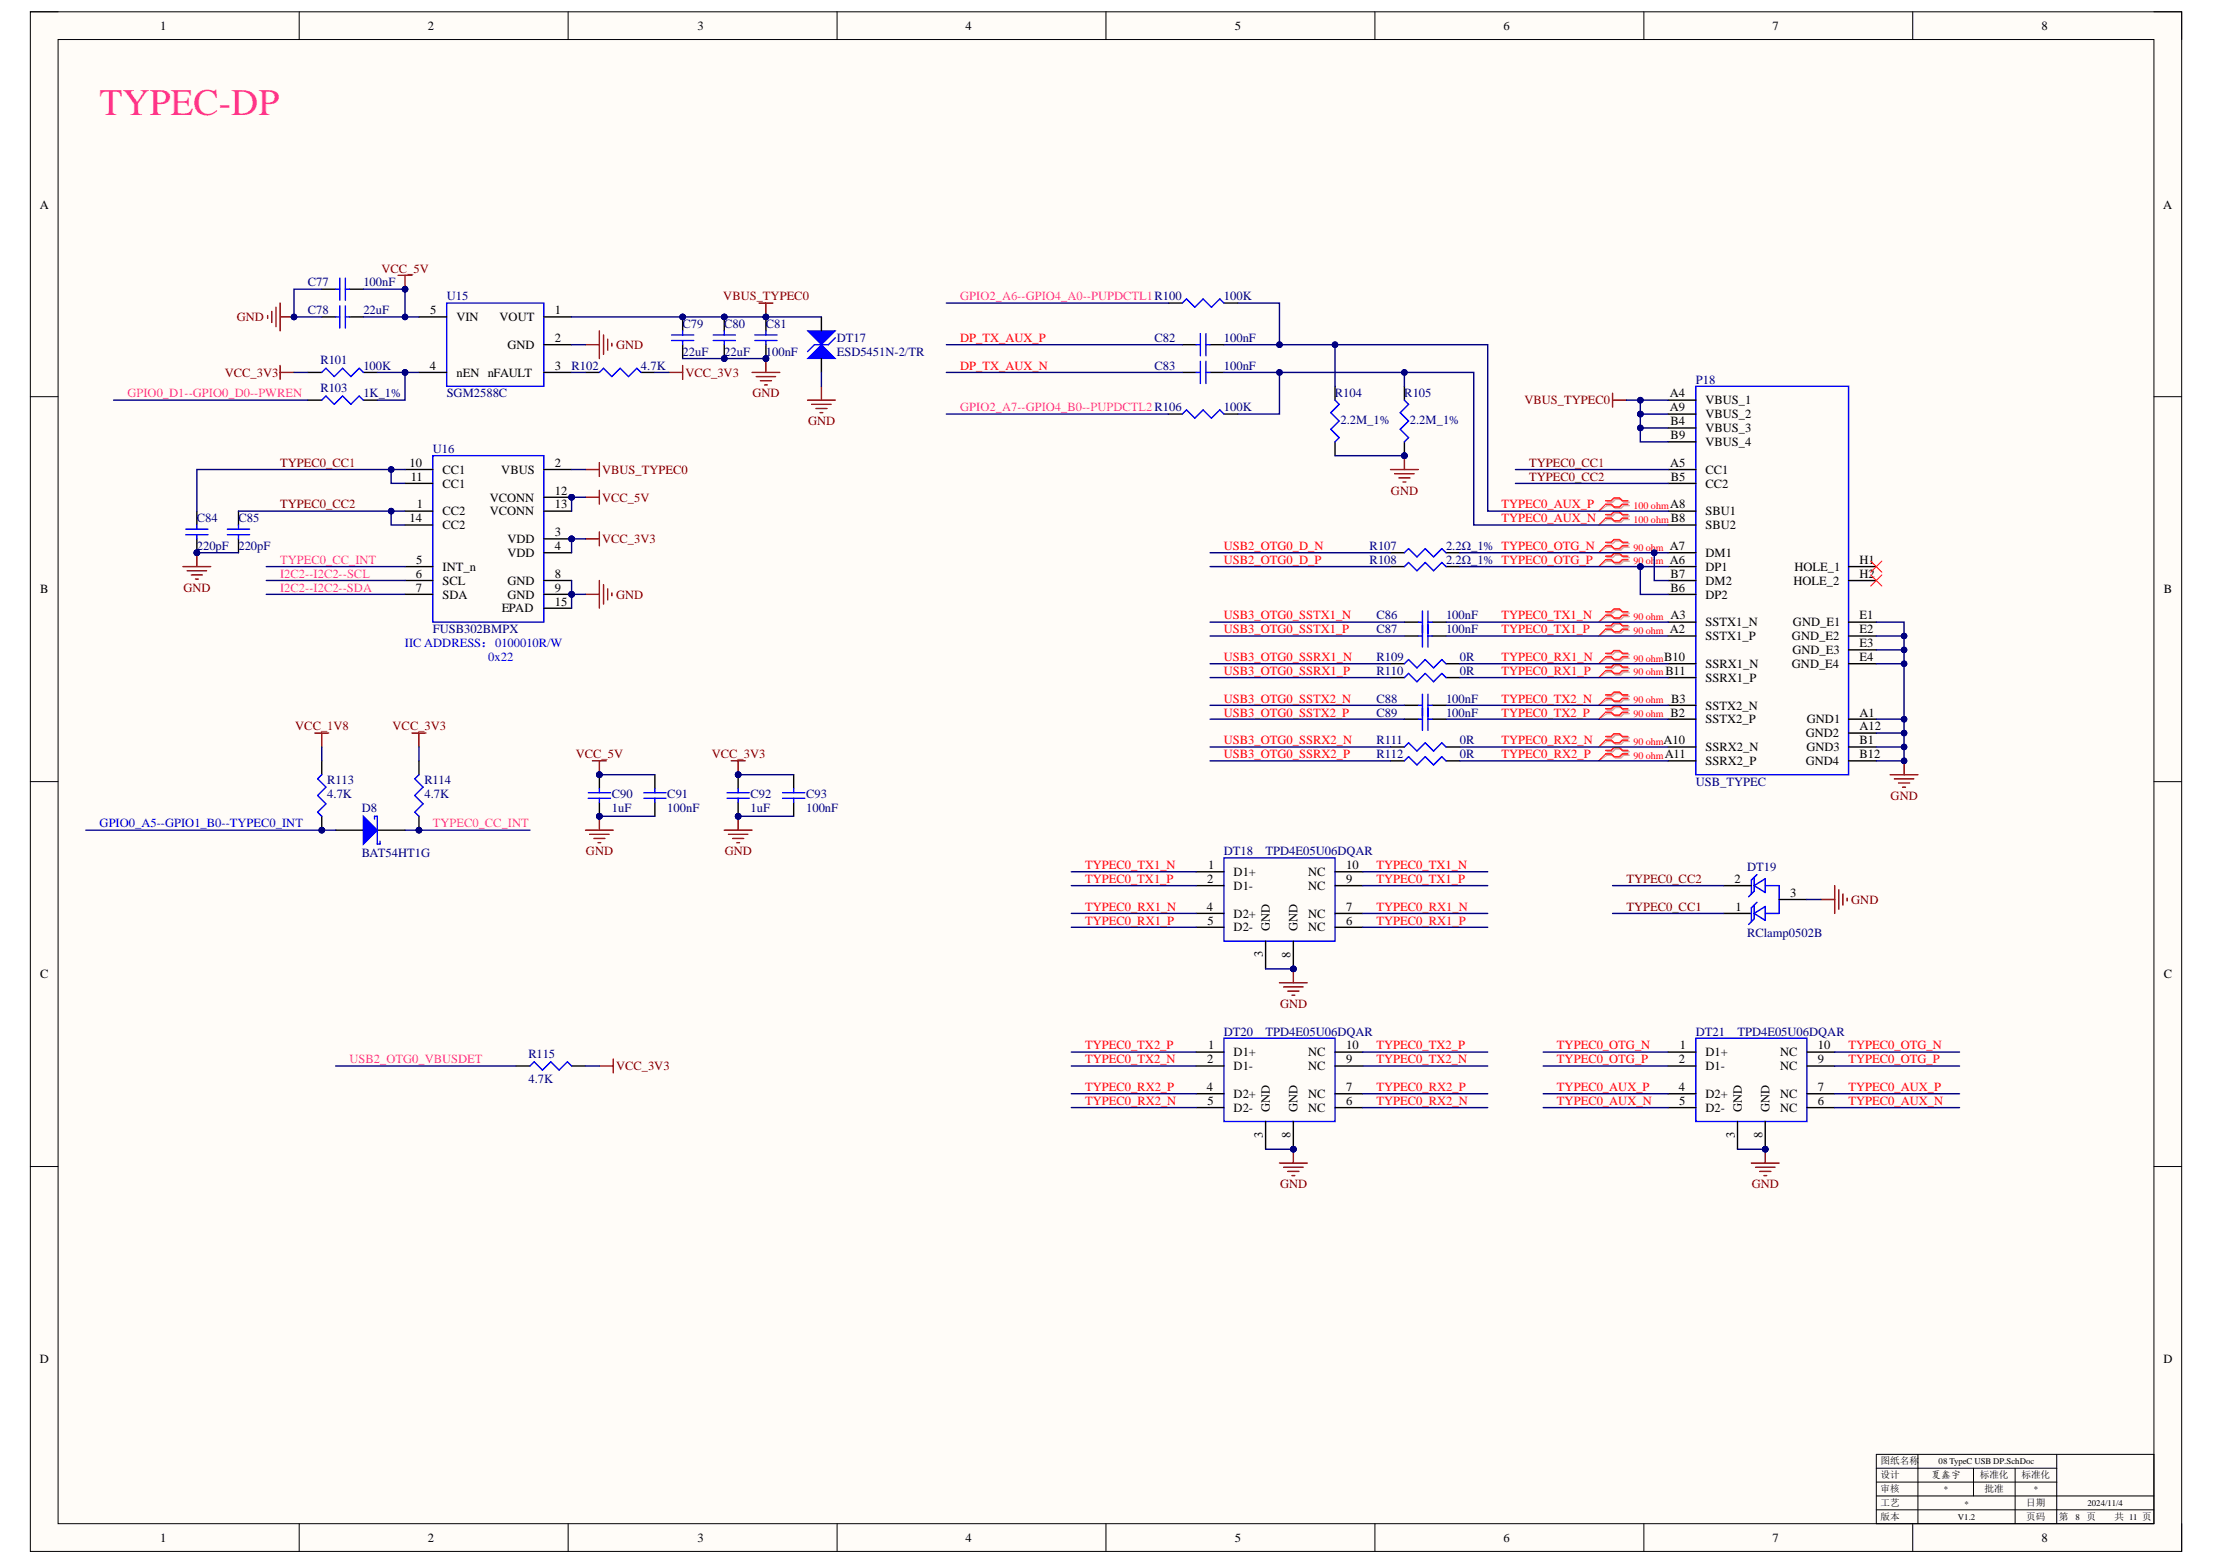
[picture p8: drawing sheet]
<svg xmlns="http://www.w3.org/2000/svg" width="297mm" height="210mm" viewBox="0 0 297 210" stroke-linecap="round" stroke-linejoin="round" font-family="sans-serif">
<defs><g id="words">
<text font-size="5" fill="#f0f" x="13.4" y="15.4">TYPEC-DP</text>
<g font-size="1.7">
<text x="21.5" y="4">1</text>
<text x="57.4" y="4">2</text>
<text x="93.6" y="4">3</text>
<text x="129.6" y="4">4</text>
<text x="165.8" y="4">5</text>
<text x="201.8" y="4">6</text>
<text x="237.9" y="4">7</text>
<text x="274" y="4">8</text>
<text x="5.3" y="28">A</text>
<text x="290.4" y="28">A</text>
<text x="57.7" y="42.2">5</text>
<text x="61.3" y="43.1">VIN</text>
<text x="67.1" y="43.1">VOUT</text>
<text x="68.1" y="46.8">GND</text>
<text x="74.5" y="45.9">2</text>
<text x="74.5" y="42.2">1</text>
<text x="57.7" y="49.6">4</text>
<text x="61.3" y="50.6">nEN nFAULT</text>
<text x="74.5" y="49.6">3</text>
<text x="224.1" y="53.3">A4</text>
<text x="224.1" y="55.2">A9</text>
<text x="224.2" y="57.1">B4</text>
<text x="224.2" y="58.9">B9</text>
<text x="228.9" y="54.3">VBUS_1</text>
<text x="228.9" y="56.1">VBUS_2</text>
<text x="228.9" y="58">VBUS_3</text>
<text x="228.9" y="59.9">VBUS_4</text>
<text x="55" y="62.6">10</text>
<text x="55.1" y="64.5">11</text>
<text x="59.4" y="63.6">CC1</text>
<text x="59.4" y="65.5">CC1</text>
<text x="67.3" y="63.6">VBUS</text>
<text x="74.5" y="62.6">2</text>
<text x="224.2" y="62.6">A5</text>
<text x="224.3" y="64.5">B5</text>
<text x="228.9" y="63.6">CC1</text>
<text x="228.9" y="65.5">CC2</text>
<text x="55" y="70.1">14</text>
<text x="56" y="68.2">1</text>
<text x="59.4" y="69.2">CC2</text>
<text x="59.4" y="71">CC2</text>
<text x="65.7" y="67.3">VCONN</text>
<text x="65.7" y="69.2">VCONN</text>
<text x="74.5" y="72">3</text>
<text x="74.5" y="66.4">12</text>
<text x="74.5" y="68.2">13</text>
<text x="224.2" y="68.2">A8</text>
<text x="224.3" y="70.1">B8</text>
<text x="228.9" y="69.2">SBU1</text>
<text x="228.9" y="71">SBU2</text>
<text x="55.8" y="77.5">6</text>
<text x="55.9" y="75.7">5</text>
<text x="59.4" y="76.6">INT_n</text>
<text x="68.1" y="72.9">VDD</text>
<text x="68.1" y="74.8">VDD</text>
<text x="74.5" y="77.5">8</text>
<text x="74.5" y="73.8">4</text>
<text x="224.1" y="75.7">A6</text>
<text x="224.1" y="73.8">A7</text>
<text x="224.2" y="77.5">B7</text>
<text x="228.9" y="74.8">DM1</text>
<text x="228.9" y="76.6">DP1</text>
<text x="240.8" y="76.6">HOLE_1</text>
<text x="249.6" y="75.7">H1</text>
<text x="249.6" y="77.5">H2</text>
<text x="5.4" y="79.6">B</text>
<text x="55.8" y="79.4">7</text>
<text x="59.4" y="78.5">SCL</text>
<text x="59.4" y="80.3">SDA</text>
<text x="67.4" y="82.2">EPAD</text>
<text x="68.1" y="78.5">GND</text>
<text x="68.1" y="80.3">GND</text>
<text x="74.5" y="79.4">9</text>
<text x="74.5" y="81.3">15</text>
<text x="224.2" y="83.1">A3</text>
<text x="224.2" y="79.4">B6</text>
<text x="228.9" y="78.5">DM2</text>
<text x="228.9" y="80.3">DP2</text>
<text x="240.7" y="78.5">HOLE_2</text>
<text x="249.6" y="83.1">E1</text>
<text x="290.4" y="79.6">B</text>
<text x="223.4" y="88.7">B10</text>
<text x="224.1" y="85">A2</text>
<text x="228.9" y="84.1">SSTX1_N</text>
<text x="228.9" y="85.9">SSTX1_P</text>
<text x="228.9" y="89.6">SSRX1_N</text>
<text x="240.5" y="89.6">GND_E4</text>
<text x="240.5" y="85.9">GND_E2</text>
<text x="240.6" y="87.8">GND_E3</text>
<text x="240.7" y="84.1">GND_E1</text>
<text x="249.6" y="85">E2</text>
<text x="249.6" y="86.9">E3</text>
<text x="249.6" y="88.7">E4</text>
<text x="223.5" y="90.6">B11</text>
<text x="224.3" y="94.3">B3</text>
<text x="228.9" y="91.5">SSRX1_P</text>
<text x="228.9" y="95.2">SSTX2_N</text>
<text x="223.3" y="99.9">A10</text>
<text x="223.4" y="101.7">A11</text>
<text x="224.2" y="96.2">B2</text>
<text x="228.9" y="97.1">SSTX2_P</text>
<text x="228.9" y="100.8">SSRX2_N</text>
<text x="242.4" y="99">GND2</text>
<text x="242.5" y="100.8">GND3</text>
<text x="242.5" y="97.1">GND1</text>
<text x="249.6" y="101.7">B12</text>
<text x="249.6" y="99.9">B1</text>
<text x="249.6" y="98">A12</text>
<text x="249.6" y="96.2">A1</text>
<text x="228.9" y="102.7">SSRX2_P</text>
<text x="242.4" y="102.7">GND4</text>
<text x="162" y="118.5">2</text>
<text x="162.1" y="116.6">1</text>
<text x="165.6" y="117.6">D1+</text>
<text x="165.6" y="119.4">D1-</text>
<text x="175.6" y="119.4">NC</text>
<text x="175.6" y="117.6">NC</text>
<text x="180.7" y="118.5">9</text>
<text x="180.7" y="116.6">10</text>
<text x="232.8" y="118.5">2</text>
<text x="162" y="122.2">4</text>
<text x="162.1" y="124.1">5</text>
<text x="165.6" y="123.2">D2+</text>
<text x="165.6" y="125">D2-</text>
<text x="170.4" y="125" transform="rotate(-90 170.4 125)">GND</text>
<text x="174.2" y="125" transform="rotate(-90 174.2 125)">GND</text>
<text x="175.6" y="125">NC</text>
<text x="175.6" y="123.2">NC</text>
<text x="180.7" y="124.1">6</text>
<text x="180.7" y="122.2">7</text>
<text x="233" y="122.2">1</text>
<text x="240.3" y="120.4">3</text>
<text x="5.4" y="131.3">C</text>
<text x="169.5" y="128.5" transform="rotate(-90 169.5 128.5)">3</text>
<text x="173.2" y="128.5" transform="rotate(-90 173.2 128.5)">8</text>
<text x="290.4" y="131.3">C</text>
<text x="162" y="142.7">2</text>
<text x="162.1" y="140.8">1</text>
<text x="165.6" y="141.8">D1+</text>
<text x="165.6" y="143.6">D1-</text>
<text x="175.6" y="143.6">NC</text>
<text x="175.6" y="141.8">NC</text>
<text x="180.7" y="142.7">9</text>
<text x="180.7" y="140.8">10</text>
<text x="225.4" y="142.7">2</text>
<text x="225.5" y="140.8">1</text>
<text x="228.9" y="141.8">D1+</text>
<text x="228.9" y="143.6">D1-</text>
<text x="238.9" y="143.6">NC</text>
<text x="238.9" y="141.8">NC</text>
<text x="244" y="142.7">9</text>
<text x="244" y="140.8">10</text>
<text x="162" y="146.4">4</text>
<text x="162.1" y="148.3">5</text>
<text x="165.6" y="147.4">D2+</text>
<text x="165.6" y="149.2">D2-</text>
<text x="170.4" y="149.2" transform="rotate(-90 170.4 149.2)">GND</text>
<text x="174.2" y="149.2" transform="rotate(-90 174.2 149.2)">GND</text>
<text x="175.6" y="149.2">NC</text>
<text x="175.6" y="147.4">NC</text>
<text x="180.7" y="148.3">6</text>
<text x="180.7" y="146.4">7</text>
<text x="225.3" y="146.4">4</text>
<text x="225.4" y="148.3">5</text>
<text x="228.9" y="147.4">D2+</text>
<text x="228.9" y="149.2">D2-</text>
<text x="233.8" y="149.2" transform="rotate(-90 233.8 149.2)">GND</text>
<text x="237.5" y="149.2" transform="rotate(-90 237.5 149.2)">GND</text>
<text x="238.9" y="149.2">NC</text>
<text x="238.9" y="147.4">NC</text>
<text x="244" y="148.3">6</text>
<text x="244" y="146.4">7</text>
<text x="169.5" y="152.7" transform="rotate(-90 169.5 152.7)">3</text>
<text x="173.2" y="152.7" transform="rotate(-90 173.2 152.7)">8</text>
<text x="232.8" y="152.7" transform="rotate(-90 232.8 152.7)">3</text>
<text x="236.6" y="152.7" transform="rotate(-90 236.6 152.7)">8</text>
<text x="5.4" y="183">D</text>
<text x="290.4" y="183">D</text>
<text x="21.5" y="206.9">1</text>
<text x="57.4" y="206.9">2</text>
<text x="93.6" y="206.9">3</text>
<text x="129.6" y="206.9">4</text>
<text x="165.8" y="206.9">5</text>
<text x="201.8" y="206.9">6</text>
<text x="237.9" y="206.9">7</text>
<text x="274" y="206.9">8</text>
</g>
<g font-size="1.7" fill="#000080">
<text x="41.3" y="38.4">C77</text>
<text x="48.8" y="38.4">100nF</text>
<text x="60" y="40.3">U15</text>
<text x="164.3" y="40.3">100K</text>
<text x="41.3" y="42.2">C78</text>
<text x="48.8" y="42.2">22uF</text>
<text x="91.6" y="44">C79</text>
<text x="91.6" y="47.8">22uF</text>
<text x="97.2" y="44">C80</text>
<text x="97.2" y="47.8">22uF</text>
<text x="102.8" y="44">C81</text>
<text x="102.8" y="47.8">100nF</text>
<text x="112.3" y="45.9">DT17</text>
<text x="112.3" y="47.8">ESD5451N-2/TR</text>
<text x="155" y="45.9">C82</text>
<text x="164.3" y="45.9">100nF</text>
<text x="43" y="48.9">R101</text>
<text x="43" y="52.6">R103</text>
<text x="48.8" y="49.6">100K</text>
<text x="48.8" y="53.3">1K_1%</text>
<text x="60" y="53.3">SGM2588C</text>
<text x="76.7" y="49.6">R102</text>
<text x="86" y="49.6">4.7K</text>
<text x="155" y="49.6">C83</text>
<text x="164.3" y="49.6">100nF</text>
<text x="179.2" y="53.3">R104</text>
<text x="188.5" y="53.3">R105</text>
<text x="227.6" y="51.5">P18</text>
<text x="164.3" y="55.2">100K</text>
<text x="179.9" y="56.9">2.2M_1%</text>
<text x="189.2" y="56.9">2.2M_1%</text>
<text x="58.1" y="60.8">U16</text>
<text x="26.4" y="70.1">C84</text>
<text x="32" y="70.1">C85</text>
<text x="26.4" y="73.8">220pF</text>
<text x="32" y="73.8">220pF</text>
<text x="183.8" y="73.8">R107</text>
<text x="183.8" y="75.7">R108</text>
<text x="194.1" y="73.8">2.2Ω_1% TYPEC0_OTG_N</text>
<text x="194.1" y="75.7">2.2Ω_1% TYPEC0_OTG_P</text>
<text x="184.8" y="83.1">C86</text>
<text x="194.1" y="83.1">100nF</text>
<text x="58.1" y="85">FUSB302BMPX</text>
<text x="184.8" y="88.7">R109</text>
<text x="184.8" y="85">C87</text>
<text x="194.1" y="85">100nF</text>
<text x="196" y="88.7">0R</text>
<text x="184.8" y="90.6">R110</text>
<text x="184.8" y="94.3">C88</text>
<text x="194.1" y="94.3">100nF</text>
<text x="196" y="90.6">0R</text>
<text x="184.8" y="99.9">R111</text>
<text x="184.8" y="101.7">R112</text>
<text x="184.8" y="96.2">C89</text>
<text x="194.1" y="96.2">100nF</text>
<text x="196" y="99.9">0R</text>
<text x="196" y="101.7">0R</text>
<text x="43.9" y="105.3">R113</text>
<text x="43.9" y="107.1">4.7K</text>
<text x="57" y="105.3">R114</text>
<text x="57" y="107.1">4.7K</text>
<text x="82.1" y="107.1">C90</text>
<text x="89.6" y="107.1">C91</text>
<text x="100.8" y="107.1">C92</text>
<text x="108.2" y="107.1">C93</text>
<text x="227.6" y="105.5">USB_TYPEC</text>
<text x="48.6" y="109">D8</text>
<text x="82.1" y="109">1uF</text>
<text x="89.6" y="109">100nF</text>
<text x="100.8" y="109">1uF</text>
<text x="108.2" y="109">100nF</text>
<text x="48.6" y="115">BAT54HT1G</text>
<text x="164.3" y="114.8">DT18</text>
<text x="169.9" y="114.8">TPD4E05U06DQAR</text>
<text x="234.5" y="116.8">DT19</text>
<text x="234.5" y="125.8">RClamp0502B</text>
<text x="70.9" y="142">R115</text>
<text x="164.3" y="139">DT20</text>
<text x="169.9" y="139">TPD4E05U06DQAR</text>
<text x="227.6" y="139">DT21</text>
<text x="233.2" y="139">TPD4E05U06DQAR</text>
<text x="70.9" y="145.3">4.7K</text>
</g>
<g font-size="1.7" fill="#800000">
<text x="51.2" y="36.6">VCC_5V</text>
<text x="97.1" y="40.3">VBUS_TYPEC0</text>
<text x="31.8" y="43.1">GND</text>
<text x="82.7" y="46.8">GND</text>
<text x="30.2" y="50.6">VCC_3V3</text>
<text x="92" y="50.6">VCC_3V3</text>
<text x="101" y="53.3">GND</text>
<text x="108.5" y="57.1">GND</text>
<text x="204.6" y="54.3">VBUS_TYPEC0</text>
<text x="37.6" y="62.6">TYPEC0_CC1</text>
<text x="80.8" y="63.6">VBUS_TYPEC0</text>
<text x="205.3" y="62.6">TYPEC0_CC1</text>
<text x="205.3" y="64.5">TYPEC0_CC2</text>
<text x="37.6" y="68.2">TYPEC0_CC2</text>
<text x="80.8" y="67.3">VCC_5V</text>
<text x="186.7" y="66.4">GND</text>
<text x="80.8" y="72.9">VCC_3V3</text>
<text x="24.6" y="79.4">GND</text>
<text x="82.7" y="80.3">GND</text>
<text x="39.6" y="98">VCC_1V8</text>
<text x="52.7" y="98">VCC_3V3</text>
<text x="77.3" y="101.7">VCC_5V</text>
<text x="95.5" y="101.7">VCC_3V3</text>
<text x="253.8" y="107.3">GND</text>
<text x="78.7" y="114.8">GND</text>
<text x="97.3" y="114.8">GND</text>
<text x="218.3" y="118.5">TYPEC0_CC2</text>
<text x="218.3" y="122.2">TYPEC0_CC1</text>
<text x="248.5" y="121.3">GND</text>
<text x="171.8" y="135.3">GND</text>
<text x="82.7" y="143.6">VCC_3V3</text>
<text x="171.8" y="159.5">GND</text>
<text x="235.1" y="159.5">GND</text>
</g>
<g font-size="1.7" fill="#f0f">
<text x="128.9" y="40.3">GPIO2_A6--GPIO4_A0--PUPDCTL1R100</text>
<text x="17.1" y="53.3">GPIO0_D1--GPIO0_D0--PWREN</text>
<text x="128.9" y="55.2">GPIO2_A7--GPIO4_B0--PUPDCTL2R106</text>
<text x="37.6" y="75.7">TYPEC0_CC_INT</text>
<text x="37.6" y="77.5">I2C2--I2C2--SCL</text>
<text x="37.6" y="79.4">I2C2--I2C2--SDA</text>
<text x="58.1" y="111.1">TYPEC0_CC_INT</text>
<text x="46.9" y="142.7">USB2_OTG0_VBUSDET</text>
</g>
<g font-size="1.7" fill="#f00">
<text x="128.9" y="45.9">DP_TX_AUX_P</text>
<text x="128.9" y="49.6">DP_TX_AUX_N</text>
<text x="201.5" y="68.2">TYPEC0_AUX_P</text>
<text x="201.5" y="70.1">TYPEC0_AUX_N</text>
<text x="164.3" y="73.8">USB2_OTG0_D_N</text>
<text x="164.3" y="75.7">USB2_OTG0_D_P</text>
<text x="164.3" y="83.1">USB3_OTG0_SSTX1_N</text>
<text x="201.5" y="83.1">TYPEC0_TX1_N</text>
<text x="164.3" y="88.7">USB3_OTG0_SSRX1_N</text>
<text x="164.3" y="85">USB3_OTG0_SSTX1_P</text>
<text x="201.5" y="85">TYPEC0_TX1_P</text>
<text x="201.5" y="88.7">TYPEC0_RX1_N</text>
<text x="164.3" y="90.6">USB3_OTG0_SSRX1_P</text>
<text x="164.3" y="94.3">USB3_OTG0_SSTX2_N</text>
<text x="201.5" y="90.6">TYPEC0_RX1_P</text>
<text x="201.5" y="94.3">TYPEC0_TX2_N</text>
<text x="164.3" y="101.7">USB3_OTG0_SSRX2_P</text>
<text x="164.3" y="99.9">USB3_OTG0_SSRX2_N</text>
<text x="164.3" y="96.2">USB3_OTG0_SSTX2_P</text>
<text x="201.5" y="96.2">TYPEC0_TX2_P</text>
<text x="201.5" y="99.9">TYPEC0_RX2_N</text>
<text x="201.5" y="101.7">TYPEC0_RX2_P</text>
<text x="145.6" y="116.6">TYPEC0_TX1_N</text>
<text x="145.6" y="118.5">TYPEC0_TX1_P</text>
<text x="184.8" y="116.6">TYPEC0_TX1_N</text>
<text x="184.8" y="118.5">TYPEC0_TX1_P</text>
<text x="145.6" y="122.2">TYPEC0_RX1_N</text>
<text x="145.6" y="124.1">TYPEC0_RX1_P</text>
<text x="184.8" y="122.2">TYPEC0_RX1_N</text>
<text x="184.8" y="124.1">TYPEC0_RX1_P</text>
<text x="145.6" y="142.7">TYPEC0_TX2_N</text>
<text x="145.6" y="140.8">TYPEC0_TX2_P</text>
<text x="184.8" y="142.7">TYPEC0_TX2_N</text>
<text x="184.8" y="140.8">TYPEC0_TX2_P</text>
<text x="209" y="140.8">TYPEC0_OTG_N</text>
<text x="209" y="142.7">TYPEC0_OTG_P</text>
<text x="248.1" y="140.8">TYPEC0_OTG_N</text>
<text x="248.1" y="142.7">TYPEC0_OTG_P</text>
<text x="145.6" y="148.3">TYPEC0_RX2_N</text>
<text x="145.6" y="146.4">TYPEC0_RX2_P</text>
<text x="184.8" y="148.3">TYPEC0_RX2_N</text>
<text x="184.8" y="146.4">TYPEC0_RX2_P</text>
<text x="209" y="146.4">TYPEC0_AUX_P</text>
<text x="209" y="148.3">TYPEC0_AUX_N</text>
<text x="248.1" y="146.4">TYPEC0_AUX_P</text>
<text x="248.1" y="148.3">TYPEC0_AUX_N</text>
</g>
<g font-size="1.7" fill="#00f">
<text x="54.4" y="86.8">IIC ADDRESS：0100010R/W</text>
<text x="65.5" y="88.7">0x22</text>
<text x="13.4" y="111.1">GPIO0_A5--GPIO1_B0--TYPEC0_INT</text>
</g>
<g font-size="1.3" fill="#f00">
<text x="219.2" y="68.3">100 ohm</text>
<text x="219.2" y="70.2">100 ohm</text>
<text x="219.2" y="75.8">90 ohm</text>
<text x="219.2" y="73.9">90 ohm</text>
<text x="219.2" y="83.2">90 ohm</text>
<text x="219.2" y="85.1">90 ohm</text>
<text x="219.2" y="88.8">90 ohm</text>
<text x="219.2" y="90.7">90 ohm</text>
<text x="219.2" y="94.4">90 ohm</text>
<text x="219.2" y="101.8">90 ohm</text>
<text x="219.2" y="100">90 ohm</text>
<text x="219.2" y="96.2">90 ohm</text>
</g>
<g font-size="1.3">
<text x="252.4" y="196.5">图纸名称</text>
<text x="252.4" y="198.4">设计</text>
<text x="252.4" y="200.2">审核</text>
<text x="252.4" y="202.1">工艺</text>
<text x="252.4" y="203.9">版本</text>
<text x="259.2" y="198.4">夏鑫宇</text>
<text x="265.7" y="198.4">标准化</text>
<text x="266.4" y="200.2">批准</text>
<text x="271.3" y="198.4">标准化</text>
<text x="272" y="202.1">日期</text>
<text x="272" y="203.9">页码</text>
<text x="276.3" y="203.9">第</text>
<text x="283.8" y="203.9">共 11 页</text>
</g>
<g font-size="1.2">
<text x="260.2" y="196.5">08 TypeC USB DP.SchDoc</text>
<text x="260.9" y="200.2">*</text>
<text x="262.8" y="204">V1.2</text>
<text x="263.7" y="202.3">*</text>
<text x="273" y="200.2">*</text>
<text x="278.6" y="204">8 页</text>
<text x="280.2" y="202.1">2024/11/4</text>
</g>
</g></defs>
<path d="M4.1 1.6h288.7v206.6h-288.7z" fill-rule="evenodd" fill="#fffcf8"/>
<path d="M4.1 1.6h288.7v206.6h-288.7z" fill="none" stroke="#000" stroke-width=".13"/>
<path d="M7.8 5.3h281.3v199.2h-281.3z" fill-rule="evenodd" fill="#fffcf8"/>
<g fill="none" stroke="#000" stroke-width=".13">
<path d="M4.1 1.6h3.7M7.8 5.3h281.3v199.2h-281.3zM40.2 1.6v3.7M76.3 1.6v3.7M112.4 1.6v3.7M148.4 1.6v3.7M184.5 1.6v3.7M220.6 1.6v3.7M256.7 1.6v3.7M289.1 1.6h3.7v3.7M4.1 53.2h3.7M289.1 53.2h3.7"/>
<path d="M4.1 104.9h3.7M289.1 104.9h3.7M4.1 156.6h3.7M289.1 156.6h3.7M251.8 195.2h37.3v9.3h-37.3zM251.8 197.1h24.3M251.8 198.9h24.3M257.4 195.2v9.3M264.9 197.1v3.7M270.5 197.1v7.4M276.1 195.2v9.3M40.2 204.5v3.7"/>
<path d="M76.3 204.5v3.7M112.4 204.5v3.7M148.4 204.5v3.7M184.5 204.5v3.7M220.6 204.5v3.7M251.8 200.8h37.3M251.8 202.6h37.3M256.7 204.5v3.7M292.8 204.5v3.7"/>
</g>
<path d="M227.6 51.8h20.5v52.2h-20.5z" fill="none" stroke="#00f" stroke-width=".19"/>
<g fill="none" stroke="#000" stroke-width=".19">
<path d="M223.9 53.7h3.7M223.9 55.6h3.7M223.9 57.4h3.7M223.9 59.3h3.7M223.9 63h3.7M223.9 64.9h3.7M223.9 68.6h3.7M223.9 70.5h3.7M223.9 74.2h3.7M223.9 76h3.7M223.9 77.9h3.7M223.9 79.8h3.7"/>
<path d="M248.1 76h3.7M248.1 77.9h3.7M223.9 83.5h3.7M223.9 85.4h3.7M223.9 89.1h3.7M223.9 90.9h3.7M223.9 94.7h3.7M223.9 96.5h3.7M248.1 83.5h3.7M248.1 85.4h3.7M248.1 89.1h3.7M248.1 96.5h3.7"/>
<path d="M248.1 98.4h3.7M248.1 87.2h3.7M223.9 100.3h3.7M223.9 102.1h3.7M248.1 100.3h3.7M248.1 102.1h3.7"/>
</g>
<path d="M251.1 75.3l1.5 1.5M251.1 77.2l1.5 1.5M252.6 75.3l-1.5 1.5M252.6 77.2l-1.5 1.5" fill="none" stroke="#f00" stroke-width=".13"/>
<path d="M253.7 104h3.7M254.3 104.5h2.6M254.8 105.1h1.5M255.4 105.6h.4M255.6 102.1v1.9" fill="none" stroke="#800000" stroke-width=".19"/>
<circle cx="255.6" cy="102.1" r=".37" fill="#000080"/>
<circle cx="255.6" cy="102.1" r=".37" fill="none" stroke="#000080" stroke-width=".13"/>
<path d="M216.4 52.8v1.8M216.4 53.7h1.9" fill="none" stroke="#800000" stroke-width=".19"/>
<g fill="none" stroke="#000" stroke-width=".19">
<path d="M186.6 89.1h1.9M186.6 90.9h1.9M188.5 83.5h1.9M188.5 85.4h1.9M188.5 94.7h1.9M188.5 96.5h1.9M192.2 83.5h1.9M192.2 85.4h1.9M192.2 94.7h1.9M192.2 96.5h1.9M194.1 89.1h1.9M194.1 90.9h1.9"/>
<path d="M186.6 100.3h1.9M186.6 102.1h1.9M194.1 100.3h1.9M194.1 102.1h1.9"/>
</g>
<g fill="none" stroke="#00f" stroke-width=".19">
<path d="M188.5 89.1l.6-.6 1.1 1.1 1.1-1.1 1.1 1.1 1.1-1.1 .6 .6M188.5 90.9l.6-.5 1.1 1.1 1.1-1.1 1.1 1.1 1.1-1.1 .6 .5M190.4 83.5h.5M190.4 85.4h.5M190.4 94.7h.5M190.4 96.5h.5M190.9 82v4.8M190.9 93.2v4.8M191.7 82v4.8M191.7 93.2v4.8M191.7 83.5h.5M191.7 85.4h.5"/>
<path d="M191.7 94.7h.5M191.7 96.5h.5M188.5 100.3l.6-.6 1.1 1.1 1.1-1.1 1.1 1.1 1.1-1.1 .6 .6M188.5 102.1l.6-.5 1.1 1.1 1.1-1.1 1.1 1.1 1.1-1.1 .6 .5"/>
</g>
<circle cx="188.5" cy="61.2" r=".37" fill="#000080"/>
<circle cx="188.5" cy="61.2" r=".37" fill="none" stroke="#000080" stroke-width=".13"/>
<path d="M188.5 51.8v1.9M188.5 59.3v1.9" fill="none" stroke="#000" stroke-width=".19"/>
<circle cx="188.5" cy="61.2" r=".37" fill="#000080"/>
<circle cx="188.5" cy="61.2" r=".37" fill="none" stroke="#000080" stroke-width=".13"/>
<path d="M179.2 53.7l.5 .6-1.1 1.1 1.1 1.1-1.1 1.1 1.1 1.1-.5 .6M188.5 53.7l.6 .6-1.2 1.1 1.2 1.1-1.2 1.1 1.2 1.1-.6 .6" fill="none" stroke="#00f" stroke-width=".19"/>
<path d="M179.2 51.8v1.9M179.2 59.3v1.9" fill="none" stroke="#000" stroke-width=".19"/>
<path d="M186.6 63h3.8M187.2 63.6h2.6M187.8 64.1h1.4M188.3 64.7h.4M188.5 61.2v1.8" fill="none" stroke="#800000" stroke-width=".19"/>
<circle cx="188.5" cy="61.2" r=".37" fill="#000080"/>
<circle cx="188.5" cy="61.2" r=".37" fill="none" stroke="#000080" stroke-width=".13"/>
<path d="M156.8 55.6h1.9M156.8 40.7h1.9M158.7 46.3h1.9M158.7 50h1.9M162.4 46.3h1.9M162.4 50h1.9M164.3 55.6h1.8M164.3 40.7h1.8" fill="none" stroke="#000" stroke-width=".19"/>
<path d="M158.7 55.6l.6-.6 1.1 1.1 1.1-1.1 1.1 1.1 1.1-1.1 .6 .6M158.7 40.7l.6-.6 1.1 1.1 1.1-1.1 1.1 1.1 1.1-1.1 .6 .6M160.6 46.3h.5M160.6 50h.5M161.1 44.8v2.9M161.1 48.5v3M161.9 44.8v2.9M161.9 48.5v3M161.9 46.3h.5M161.9 50h.5" fill="none" stroke="#00f" stroke-width=".19"/>
<circle cx="173.6" cy="130" r=".37" fill="#000080"/>
<circle cx="173.6" cy="130" r=".37" fill="none" stroke="#000080" stroke-width=".13"/>
<path d="M164.3 115.1h14.9v11.2h-14.9z" fill="none" stroke="#00f" stroke-width=".19"/>
<path d="M160.6 117h3.7M160.6 118.9h3.7M160.6 122.6h3.7M160.6 124.4h3.7M169.9 126.3v3.7M173.6 126.3v3.7M179.2 122.6h3.7M179.2 124.5h3.7" fill="none" stroke="#000" stroke-width=".19"/>
<circle cx="173.6" cy="130" r=".37" fill="#000080"/>
<circle cx="173.6" cy="130" r=".37" fill="none" stroke="#000080" stroke-width=".13"/>
<path d="M179.2 118.9h3.7M179.2 117h3.7" fill="none" stroke="#000" stroke-width=".19"/>
<circle cx="173.6" cy="154.2" r=".37" fill="#000080"/>
<circle cx="173.6" cy="154.2" r=".37" fill="none" stroke="#000080" stroke-width=".13"/>
<path d="M164.3 139.3h14.9v11.2h-14.9z" fill="none" stroke="#00f" stroke-width=".19"/>
<path d="M160.6 141.2h3.7M160.6 143.1h3.7M160.6 146.8h3.7M160.6 148.6h3.7M169.9 150.5v3.7M173.6 150.5v3.7M179.2 146.8h3.7M179.2 148.7h3.7" fill="none" stroke="#000" stroke-width=".19"/>
<circle cx="173.6" cy="154.2" r=".37" fill="#000080"/>
<circle cx="173.6" cy="154.2" r=".37" fill="none" stroke="#000080" stroke-width=".13"/>
<path d="M179.2 143.1h3.7M179.2 141.2h3.7" fill="none" stroke="#000" stroke-width=".19"/>
<circle cx="236.9" cy="154.2" r=".37" fill="#000080"/>
<circle cx="236.9" cy="154.2" r=".37" fill="none" stroke="#000080" stroke-width=".13"/>
<path d="M227.6 139.3h14.9v11.2h-14.9z" fill="none" stroke="#00f" stroke-width=".19"/>
<path d="M223.9 141.2h3.7M223.9 143.1h3.7M223.9 146.8h3.7M223.9 148.7h3.7M233.2 150.5v3.7M236.9 150.5v3.7M242.5 146.8h3.8M242.5 148.7h3.8" fill="none" stroke="#000" stroke-width=".19"/>
<circle cx="236.9" cy="154.2" r=".37" fill="#000080"/>
<circle cx="236.9" cy="154.2" r=".37" fill="none" stroke="#000080" stroke-width=".13"/>
<path d="M242.5 143.1h3.8M242.5 141.2h3.8" fill="none" stroke="#000" stroke-width=".19"/>
<circle cx="76.7" cy="72.3" r=".37" fill="#000080"/>
<circle cx="76.7" cy="72.3" r=".37" fill="none" stroke="#000080" stroke-width=".13"/>
<circle cx="76.7" cy="79.8" r=".37" fill="#000080"/>
<circle cx="76.7" cy="79.8" r=".37" fill="none" stroke="#000080" stroke-width=".13"/>
<circle cx="76.7" cy="66.7" r=".37" fill="#000080"/>
<circle cx="76.7" cy="66.7" r=".37" fill="none" stroke="#000080" stroke-width=".13"/>
<path d="M58.1 61.2h14.9v22.3h-14.9z" fill="none" stroke="#00f" stroke-width=".19"/>
<path d="M54.4 63h3.7M54.4 64.9h3.7M54.4 68.6h3.7M54.4 70.5h3.7M73 72.3h3.7" fill="none" stroke="#000" stroke-width=".19"/>
<circle cx="76.7" cy="72.3" r=".37" fill="#000080"/>
<circle cx="76.7" cy="72.3" r=".37" fill="none" stroke="#000080" stroke-width=".13"/>
<path d="M73 77.9h3.7M73 79.8h3.7" fill="none" stroke="#000" stroke-width=".19"/>
<circle cx="76.7" cy="79.8" r=".37" fill="#000080"/>
<circle cx="76.7" cy="79.8" r=".37" fill="none" stroke="#000080" stroke-width=".13"/>
<path d="M73 63h3.7M73 66.7h3.7M73 81.6h3.7" fill="none" stroke="#000" stroke-width=".19"/>
<circle cx="76.7" cy="66.7" r=".37" fill="#000080"/>
<circle cx="76.7" cy="66.7" r=".37" fill="none" stroke="#000080" stroke-width=".13"/>
<path d="M54.4 77.9h3.7M54.4 79.8h3.7M54.4 76h3.7M73 68.6h3.7M73 74.2h3.7" fill="none" stroke="#000" stroke-width=".19"/>
<circle cx="26.4" cy="74.2" r=".37" fill="#000080"/>
<circle cx="26.4" cy="74.2" r=".37" fill="none" stroke="#000080" stroke-width=".13"/>
<path d="M26.4 68.6v1.9M26.4 72.3v1.9" fill="none" stroke="#000" stroke-width=".19"/>
<circle cx="26.4" cy="74.2" r=".37" fill="#000080"/>
<circle cx="26.4" cy="74.2" r=".37" fill="none" stroke="#000080" stroke-width=".13"/>
<path d="M24.9 71.8h3M24.9 71h3M26.4 70.5v.5M26.4 71.8v.5M30.5 71.8h3M30.5 71h3M32 70.5v.5M32 71.8v.5" fill="none" stroke="#00f" stroke-width=".19"/>
<path d="M32 68.6v1.9M32 72.3v1.9" fill="none" stroke="#000" stroke-width=".19"/>
<path d="M24.6 76h3.7M25.1 76.6h2.6M25.7 77.2h1.5M26.2 77.7h.4M26.4 74.2v1.8" fill="none" stroke="#800000" stroke-width=".19"/>
<circle cx="26.4" cy="74.2" r=".37" fill="#000080"/>
<circle cx="26.4" cy="74.2" r=".37" fill="none" stroke="#000080" stroke-width=".13"/>
<path d="M78.6 63h1.8M78.6 66.7h1.8M78.6 72.3h1.8M78.6 79.8h1.8M80.4 62.1v1.8M80.4 65.8v1.9M80.4 71.4v1.9M80.4 77.9v3.7M81 78.5v2.6M81.6 79v1.5M82.1 79.6v.4" fill="none" stroke="#800000" stroke-width=".19"/>
<circle cx="80.4" cy="109.6" r=".37" fill="#000080"/>
<circle cx="80.4" cy="109.6" r=".37" fill="none" stroke="#000080" stroke-width=".13"/>
<circle cx="80.4" cy="104" r=".37" fill="#000080"/>
<circle cx="80.4" cy="104" r=".37" fill="none" stroke="#000080" stroke-width=".13"/>
<path d="M80.5 107.7v1.9" fill="none" stroke="#000" stroke-width=".19"/>
<circle cx="80.4" cy="109.6" r=".37" fill="#000080"/>
<circle cx="80.4" cy="109.6" r=".37" fill="none" stroke="#000080" stroke-width=".13"/>
<path d="M80.5 104v1.8" fill="none" stroke="#000" stroke-width=".19"/>
<circle cx="80.4" cy="104" r=".37" fill="#000080"/>
<circle cx="80.4" cy="104" r=".37" fill="none" stroke="#000080" stroke-width=".13"/>
<path d="M79 106.4h2.9M79 107.1h2.9M80.5 105.8v.6M80.5 107.1v.6M86.4 106.4h3M86.4 107.1h3M87.9 105.8v.6M87.9 107.1v.6" fill="none" stroke="#00f" stroke-width=".19"/>
<path d="M87.9 104v1.8M87.9 107.7v1.9" fill="none" stroke="#000" stroke-width=".19"/>
<path d="M78.6 111.4h3.7M79.1 112h2.7M79.7 112.5h1.5M80.3 113.1h.3M80.5 109.6v1.8" fill="none" stroke="#800000" stroke-width=".19"/>
<circle cx="80.4" cy="109.6" r=".37" fill="#000080"/>
<circle cx="80.4" cy="109.6" r=".37" fill="none" stroke="#000080" stroke-width=".13"/>
<path d="M79.5 102.1h1.9M80.5 102.1v1.9" fill="none" stroke="#800000" stroke-width=".19"/>
<circle cx="80.4" cy="104" r=".37" fill="#000080"/>
<circle cx="80.4" cy="104" r=".37" fill="none" stroke="#000080" stroke-width=".13"/>
<circle cx="99.1" cy="109.6" r=".37" fill="#000080"/>
<circle cx="99.1" cy="109.6" r=".37" fill="none" stroke="#000080" stroke-width=".13"/>
<circle cx="99.1" cy="104" r=".37" fill="#000080"/>
<circle cx="99.1" cy="104" r=".37" fill="none" stroke="#000080" stroke-width=".13"/>
<path d="M99.1 107.7v1.9" fill="none" stroke="#000" stroke-width=".19"/>
<circle cx="99.1" cy="109.6" r=".37" fill="#000080"/>
<circle cx="99.1" cy="109.6" r=".37" fill="none" stroke="#000080" stroke-width=".13"/>
<path d="M99.1 104v1.8" fill="none" stroke="#000" stroke-width=".19"/>
<circle cx="99.1" cy="104" r=".37" fill="#000080"/>
<circle cx="99.1" cy="104" r=".37" fill="none" stroke="#000080" stroke-width=".13"/>
<path d="M97.6 106.4h3M97.6 107.1h3M99.1 105.8v.6M99.1 107.1v.6M105 106.4h3M105 107.1h3M106.5 105.8v.6M106.5 107.1v.6" fill="none" stroke="#00f" stroke-width=".19"/>
<path d="M106.5 104v1.8M106.5 107.7v1.9" fill="none" stroke="#000" stroke-width=".19"/>
<path d="M97.2 111.4h3.7M97.8 112h2.6M98.3 112.5h1.5M98.9 113.1h.4M99.1 109.6v1.8" fill="none" stroke="#800000" stroke-width=".19"/>
<circle cx="99.1" cy="109.6" r=".37" fill="#000080"/>
<circle cx="99.1" cy="109.6" r=".37" fill="none" stroke="#000080" stroke-width=".13"/>
<path d="M98.1 102.1h1.9M99.1 102.1v1.9" fill="none" stroke="#800000" stroke-width=".19"/>
<circle cx="99.1" cy="104" r=".37" fill="#000080"/>
<circle cx="99.1" cy="104" r=".37" fill="none" stroke="#000080" stroke-width=".13"/>
<path d="M41.3 50h1.9M48.8 50h1.8" fill="none" stroke="#000" stroke-width=".19"/>
<path d="M43.2 50l.5-.6 1.2 1.1 1.1-1.1 1.1 1.1 1.1-1.1 .6 .6" fill="none" stroke="#00f" stroke-width=".19"/>
<path d="M78.6 46.3h1.8M80.4 44.4v3.7M81 45v2.6M81.6 45.5v1.5M82.1 46.1v.3" fill="none" stroke="#800000" stroke-width=".19"/>
<circle cx="91.6" cy="42.5" r=".37" fill="#000080"/>
<circle cx="91.6" cy="42.5" r=".37" fill="none" stroke="#000080" stroke-width=".13"/>
<path d="M91.6 42.5v1.9M91.6 46.3v1.8" fill="none" stroke="#000" stroke-width=".19"/>
<circle cx="91.6" cy="42.5" r=".37" fill="#000080"/>
<circle cx="91.6" cy="42.5" r=".37" fill="none" stroke="#000080" stroke-width=".13"/>
<path d="M90.1 45h3M90.1 45.7h3M91.6 44.4v.6M91.6 45.7v.6" fill="none" stroke="#00f" stroke-width=".19"/>
<circle cx="102.8" cy="48.1" r=".37" fill="#000080"/>
<circle cx="102.8" cy="48.1" r=".37" fill="none" stroke="#000080" stroke-width=".13"/>
<circle cx="102.8" cy="42.5" r=".37" fill="#000080"/>
<circle cx="102.8" cy="42.5" r=".37" fill="none" stroke="#000080" stroke-width=".13"/>
<path d="M102.8 46.3v1.8" fill="none" stroke="#000" stroke-width=".19"/>
<circle cx="102.8" cy="48.1" r=".37" fill="#000080"/>
<circle cx="102.8" cy="48.1" r=".37" fill="none" stroke="#000080" stroke-width=".13"/>
<path d="M102.8 42.5v1.9" fill="none" stroke="#000" stroke-width=".19"/>
<circle cx="102.8" cy="42.5" r=".37" fill="#000080"/>
<circle cx="102.8" cy="42.5" r=".37" fill="none" stroke="#000080" stroke-width=".13"/>
<path d="M101.3 45h3M101.3 45.7h3M102.8 44.4v.6M102.8 45.7v.6" fill="none" stroke="#00f" stroke-width=".19"/>
<path d="M100.9 50h3.8M101.5 50.5h2.6M102.1 51.1h1.5M102.6 51.7h.4M102.8 48.1v1.9" fill="none" stroke="#800000" stroke-width=".19"/>
<circle cx="102.8" cy="48.1" r=".37" fill="#000080"/>
<circle cx="102.8" cy="48.1" r=".37" fill="none" stroke="#000080" stroke-width=".13"/>
<path d="M101.9 40.7h1.8M102.8 40.7v1.8" fill="none" stroke="#800000" stroke-width=".19"/>
<circle cx="102.8" cy="42.5" r=".37" fill="#000080"/>
<circle cx="102.8" cy="42.5" r=".37" fill="none" stroke="#000080" stroke-width=".13"/>
<path d="M43.2 38.8h1.9M46.9 38.8h1.9M43.2 42.5h1.9M46.9 42.5h1.9" fill="none" stroke="#000" stroke-width=".19"/>
<path d="M45.1 38.8h.5M45.6 37.3v3M46.4 37.3v3M46.4 38.8h.5M45.1 42.5h.5M45.6 41v3M46.4 41v3M46.4 42.5h.5" fill="none" stroke="#00f" stroke-width=".19"/>
<path d="M35.9 42.3v.4M36.5 41.8v1.5M37 41.2v2.6M37.6 40.7v3.7M37.6 42.5h1.9" fill="none" stroke="#800000" stroke-width=".19"/>
<circle cx="39.5" cy="42.5" r=".37" fill="#000080"/>
<circle cx="39.5" cy="42.5" r=".37" fill="none" stroke="#000080" stroke-width=".13"/>
<path d="M53.4 37h1.9M54.4 37v1.8" fill="none" stroke="#800000" stroke-width=".19"/>
<circle cx="54.4" cy="38.8" r=".37" fill="#000080"/>
<circle cx="54.4" cy="38.8" r=".37" fill="none" stroke="#000080" stroke-width=".13"/>
<path d="M235.4 118.9l1.5-1v1.9zM235.4 117.7v1.9l-.7 .8M235.8 117.4l-.7 .7v1.9M236.9 118.9h1.9v3.7h-1.9M235.4 122.6l1.5-.9v1.8zM235.4 121.5v1.8l-.7 .8M235.8 121.1l-.7 .7v1.9" fill="none" stroke="#00f" stroke-width=".19"/>
<path d="M231.4 118.9h3.7M231.4 122.6h3.7M238.8 120.7h3.7" fill="none" stroke="#000" stroke-width=".19"/>
<path d="M246.3 118.9v3.7M246.8 119.4v2.6M247.4 120v1.5M171.7 131.9h3.8M172.3 132.5h2.6M172.9 133h1.4M173.4 133.6h.4M173.6 130v1.9M244.4 120.7h1.9M247.9 120.5v.4" fill="none" stroke="#800000" stroke-width=".19"/>
<circle cx="173.6" cy="130" r=".37" fill="#000080"/>
<circle cx="173.6" cy="130" r=".37" fill="none" stroke="#000080" stroke-width=".13"/>
<path d="M171.7 156.1h3.8M172.3 156.7h2.6M172.9 157.2h1.4M173.4 157.8h.4M173.6 154.2v1.9" fill="none" stroke="#800000" stroke-width=".19"/>
<circle cx="173.6" cy="154.2" r=".37" fill="#000080"/>
<circle cx="173.6" cy="154.2" r=".37" fill="none" stroke="#000080" stroke-width=".13"/>
<path d="M235.1 156.1h3.7M235.6 156.7h2.7M236.2 157.2h1.5M236.8 157.8h.3M236.9 154.2v1.9" fill="none" stroke="#800000" stroke-width=".19"/>
<circle cx="236.9" cy="154.2" r=".37" fill="#000080"/>
<circle cx="236.9" cy="154.2" r=".37" fill="none" stroke="#000080" stroke-width=".13"/>
<path d="M45.1 111.4h3.7M50.6 111.4h3.8" fill="none" stroke="#000" stroke-width=".19"/>
<path d="M48.8 109.6l1.8 1.8-1.8 1.9z" fill="#00f"/>
<path d="M48.8 109.6l1.8 1.8-1.8 1.9zM50.3 109.9v-.3h.3v3.7h.4v-.4" fill="none" stroke="#00f" stroke-width=".19"/>
<path d="M55.3 98.4h1.9M56.2 98.4v1.8" fill="none" stroke="#800000" stroke-width=".19"/>
<circle cx="56.2" cy="111.4" r=".37" fill="#000080"/>
<circle cx="56.2" cy="111.4" r=".37" fill="none" stroke="#000080" stroke-width=".13"/>
<path d="M56.2 109.6v1.8" fill="none" stroke="#000" stroke-width=".19"/>
<circle cx="56.2" cy="111.4" r=".37" fill="#000080"/>
<circle cx="56.2" cy="111.4" r=".37" fill="none" stroke="#000080" stroke-width=".13"/>
<path d="M56.2 102.1v1.9" fill="none" stroke="#000" stroke-width=".19"/>
<path d="M56.2 104l-.5 .5 1.1 1.1-1.1 1.2 1.1 1.1-1.1 1.1 .5 .6" fill="none" stroke="#00f" stroke-width=".19"/>
<path d="M42.3 98.4h1.8M43.2 98.4v1.8" fill="none" stroke="#800000" stroke-width=".19"/>
<circle cx="43.2" cy="111.4" r=".37" fill="#000080"/>
<circle cx="43.2" cy="111.4" r=".37" fill="none" stroke="#000080" stroke-width=".13"/>
<path d="M43.2 109.6v1.8" fill="none" stroke="#000" stroke-width=".19"/>
<circle cx="43.2" cy="111.4" r=".37" fill="#000080"/>
<circle cx="43.2" cy="111.4" r=".37" fill="none" stroke="#000080" stroke-width=".13"/>
<g fill="none" stroke="#000" stroke-width=".19">
<path d="M41.3 53.7h1.9M48.8 53.7h1.8M56.2 42.5h3.8M56.2 50h3.8M73 42.5h3.7M73 50h3.7M73 46.3h3.7M186.6 74.2h1.9M186.6 76h1.9M194.1 74.2h1.9M194.1 76h1.9M43.2 102.1v1.9"/>
<path d="M69.3 143.1h1.8M76.7 143.1h1.9"/>
</g>
<path d="M43.2 53.7l.5-.6 1.2 1.2 1.1-1.2 1.1 1.2 1.1-1.2 .6 .6M60 40.7h13v11.1h-13zM188.5 74.2l.6-.6 1.1 1.1 1.1-1.1 1.1 1.1 1.1-1.1 .6 .6M188.5 76l.6-.5 1.1 1.1 1.1-1.1 1.1 1.1 1.1-1.1 .6 .5M43.2 104l-.6 .5 1.1 1.1-1.1 1.2 1.1 1.1-1.1 1.1 .6 .6M71.1 143.1l.6-.6 1.1 1.1 1.1-1.1 1.1 1.1 1.2-1.1 .5 .6" fill="none" stroke="#00f" stroke-width=".19"/>
<path d="M37.6 49.1v1.8M37.6 50h1.9M108.4 53.7h3.7M109 54.3h2.6M109.5 54.8h1.5M110.1 55.4h.3M110.3 51.8v1.9M80.5 143.1h1.8M82.3 142.1v1.9" fill="none" stroke="#800000" stroke-width=".19"/>
<path d="M108.4 48.1l1.9-1.8 1.8 1.8z" fill="#00f"/>
<path d="M108.4 48.1l1.9-1.8 1.8 1.8z" fill="none" stroke="#00f" stroke-width=".13"/>
<path d="M108.4 44.4h3.7l-1.8 1.9z" fill="#00f"/>
<path d="M108.4 44.4h3.7l-1.8 1.9z" fill="none" stroke="#00f" stroke-width=".13"/>
<path d="M80.4 50l.6-.6 1.1 1.1 1.1-1.1 1.2 1.1 1.1-1.1 .5 .6M112.1 45.3l-.9 1h-1.9l-.9 .9" fill="none" stroke="#00f" stroke-width=".19"/>
<path d="M78.6 50h1.8M86 50h1.9M110.3 42.5v1.9M110.3 48.1v1.9" fill="none" stroke="#000" stroke-width=".19"/>
<path d="M89.8 50h1.8M91.6 49.1v1.8" fill="none" stroke="#800000" stroke-width=".19"/>
<g fill="none" stroke="#d0a19e" stroke-width=".19">
<path d="M215.7 74.8h.7l.4-.3h.8l.3 .3h.8M215.7 75.3h.7l.4 .4h.8l.3-.4h.8M215.7 73h.7l.4-.4h.8l.3 .4h.8M215.7 73.4h.7l.4 .4h.8l.3-.4h.8M215.7 67.4h.7l.4-.4h.8l.3 .4h.8M215.7 67.9h.7l.4 .3h.8l.3-.3h.8M215.7 69.3h.7l.4-.4h.8l.3 .4h.8M215.7 69.7h.7l.4 .4h.8l.3-.4h.8M215.7 99h.7l.4-.3h.8l.3 .3h.8M215.7 99.5h.7l.4 .4h.8l.3-.4h.8M215.7 84.1h.7l.4-.3h.8l.3 .3h.8M215.7 84.6h.7l.4 .4h.8l.3-.4h.8"/>
<path d="M215.7 82.3h.7l.4-.4h.8l.3 .4h.8M215.7 82.7h.7l.4 .4h.8l.3-.4h.8M215.7 89.7h.7l.4-.3h.8l.3 .3h.8M215.7 90.2h.7l.4 .4h.8l.3-.4h.8M215.7 87.9h.7l.4-.4h.8l.3 .4h.8M215.7 88.3h.7l.4 .4h.8l.3-.4h.8M215.7 95.3h.7l.4-.4h.8l.3 .4h.8M215.7 95.8h.7l.4 .4h.8l.3-.4h.8M215.7 93.5h.7l.4-.4h.8l.3 .4h.8M215.7 93.9h.7l.4 .4h.8l.3-.4h.8M215.7 100.9h.7l.4-.4h.8l.3 .4h.8M215.7 101.4h.7l.4 .3h.8l.3-.3h.8"/>
</g>
<path d="M215.7 75.3l-1.1 .7M215.7 73.4l-1.1 .8M215.7 67.9l-1.1 .7M215.7 69.7l-1.1 .8M215.7 99.5l-1.1 .8M215.7 84.6l-1.1 .8M215.7 82.7l-1.1 .8M215.7 90.2l-1.1 .7M215.7 88.3l-1.1 .8M215.7 95.8l-1.1 .7M215.7 93.9l-1.1 .8M215.7 101.4l-1.1 .7" fill="none" stroke="#d0a19e" stroke-width=".13"/>
<g fill="none" stroke="#f00" stroke-width=".19">
<path d="M215.5 74.6h.8l.3-.3h.8l.4 .3h.7M215.5 75.1h.8l.3 .4h.8l.4-.4h.7M215.5 72.8h.8l.3-.4h.8l.4 .4h.7M215.5 73.3h.8l.3 .3h.8l.4-.3h.7M215.5 67.2h.8l.3-.4h.8l.4 .4h.7M215.5 67.7h.8l.3 .3h.8l.4-.3h.7M215.5 69.1h.8l.3-.4h.8l.4 .4h.7M215.5 69.5h.8l.3 .4h.8l.4-.4h.7M215.5 98.8h.8l.3-.3h.8l.4 .3h.7M215.5 99.3h.8l.3 .4h.8l.4-.4h.7M215.5 84h.8l.3-.4h.8l.4 .4h.7M215.5 84.4h.8l.3 .4h.8l.4-.4h.7"/>
<path d="M215.5 82.1h.8l.3-.4h.8l.4 .4h.7M215.5 82.6h.8l.3 .3h.8l.4-.3h.7M215.5 89.5h.8l.3-.3h.8l.4 .3h.7M215.5 90h.8l.3 .4h.8l.4-.4h.7M215.5 87.7h.8l.3-.4h.8l.4 .4h.7M215.5 88.1h.8l.3 .4h.8l.4-.4h.7M215.5 95.1h.8l.3-.3h.8l.4 .3h.7M215.5 95.6h.8l.3 .4h.8l.4-.4h.7M215.5 93.3h.8l.3-.4h.8l.4 .4h.7M215.5 93.7h.8l.3 .4h.8l.4-.4h.7M215.5 100.7h.8l.3-.4h.8l.4 .4h.7M215.5 101.2h.8l.3 .4h.8l.4-.4h.7"/>
</g>
<path d="M215.5 75.1l-.9 .9M215.5 73.3l-.9 .9M215.5 67.7l-.9 .9M215.5 69.5l-.9 1M215.5 99.3l-.9 1M215.5 84.4l-.9 1M215.5 82.6l-.9 .9M215.5 90l-.9 .9M215.5 88.1l-.9 1M215.5 95.6l-.9 .9M215.5 93.7l-.9 1M215.5 101.2l-.9 .9" fill="none" stroke="#f00" stroke-width=".13"/>
<circle cx="97.2" cy="48.1" r=".37" fill="#000080"/>
<circle cx="97.2" cy="48.1" r=".37" fill="none" stroke="#000080" stroke-width=".13"/>
<circle cx="97.2" cy="42.5" r=".37" fill="#000080"/>
<circle cx="97.2" cy="42.5" r=".37" fill="none" stroke="#000080" stroke-width=".13"/>
<path d="M97.2 46.3v1.8" fill="none" stroke="#000" stroke-width=".19"/>
<circle cx="97.2" cy="48.1" r=".37" fill="#000080"/>
<circle cx="97.2" cy="48.1" r=".37" fill="none" stroke="#000080" stroke-width=".13"/>
<path d="M97.2 42.5v1.9" fill="none" stroke="#000" stroke-width=".19"/>
<circle cx="97.2" cy="42.5" r=".37" fill="#000080"/>
<circle cx="97.2" cy="42.5" r=".37" fill="none" stroke="#000080" stroke-width=".13"/>
<path d="M95.7 45h3M95.7 45.7h3M97.2 44.4v.6M97.2 45.7v.6" fill="none" stroke="#00f" stroke-width=".19"/>
<path d="M188.5 50v1.8" fill="none" stroke="#000080" stroke-width=".19"/>
<circle cx="188.5" cy="50" r=".37" fill="#000080"/>
<circle cx="188.5" cy="50" r=".37" fill="none" stroke="#000080" stroke-width=".13"/>
<path d="M11.5 111.4h33.6" fill="none" stroke="#000080" stroke-width=".19"/>
<circle cx="43.2" cy="111.4" r=".37" fill="#000080"/>
<circle cx="43.2" cy="111.4" r=".37" fill="none" stroke="#000080" stroke-width=".13"/>
<path d="M26.4 74.2h5.6" fill="none" stroke="#000080" stroke-width=".19"/>
<circle cx="26.4" cy="74.2" r=".37" fill="#000080"/>
<circle cx="26.4" cy="74.2" r=".37" fill="none" stroke="#000080" stroke-width=".13"/>
<path d="M52.5 63h-26.1v5.6" fill="none" stroke="#000080" stroke-width=".19"/>
<circle cx="52.5" cy="63" r=".37" fill="#000080"/>
<circle cx="52.5" cy="63" r=".37" fill="none" stroke="#000080" stroke-width=".13"/>
<path d="M15.2 53.7h26.1M39.5 50h1.8M39.5 42.5h3.7" fill="none" stroke="#000080" stroke-width=".19"/>
<circle cx="39.5" cy="42.5" r=".37" fill="#000080"/>
<circle cx="39.5" cy="42.5" r=".37" fill="none" stroke="#000080" stroke-width=".13"/>
<path d="M35.7 79.8h18.7M35.7 77.9h18.7M35.7 76h18.7M54.4 111.4h16.7" fill="none" stroke="#000080" stroke-width=".19"/>
<circle cx="56.2" cy="111.4" r=".37" fill="#000080"/>
<circle cx="56.2" cy="111.4" r=".37" fill="none" stroke="#000080" stroke-width=".13"/>
<path d="M50.6 50h3.8" fill="none" stroke="#000080" stroke-width=".19"/>
<circle cx="54.4" cy="50" r=".37" fill="#000080"/>
<circle cx="54.4" cy="50" r=".37" fill="none" stroke="#000080" stroke-width=".13"/>
<path d="M54.4 50v3.7h-3.8" fill="none" stroke="#000080" stroke-width=".19"/>
<circle cx="54.4" cy="50" r=".37" fill="#000080"/>
<circle cx="54.4" cy="50" r=".37" fill="none" stroke="#000080" stroke-width=".13"/>
<path d="M54.4 68.6h-1.9v1.9h1.9" fill="none" stroke="#000080" stroke-width=".19"/>
<circle cx="52.5" cy="68.6" r=".37" fill="#000080"/>
<circle cx="52.5" cy="68.6" r=".37" fill="none" stroke="#000080" stroke-width=".13"/>
<path d="M54.4 63h-1.9v1.9h1.9" fill="none" stroke="#000080" stroke-width=".19"/>
<circle cx="52.5" cy="63" r=".37" fill="#000080"/>
<circle cx="52.5" cy="63" r=".37" fill="none" stroke="#000080" stroke-width=".13"/>
<path d="M80.5 109.6h7.4" fill="none" stroke="#000080" stroke-width=".19"/>
<circle cx="80.4" cy="109.6" r=".37" fill="#000080"/>
<circle cx="80.4" cy="109.6" r=".37" fill="none" stroke="#000080" stroke-width=".13"/>
<path d="M80.5 104h7.4" fill="none" stroke="#000080" stroke-width=".19"/>
<circle cx="80.4" cy="104" r=".37" fill="#000080"/>
<circle cx="80.4" cy="104" r=".37" fill="none" stroke="#000080" stroke-width=".13"/>
<path d="M76.7 46.3h1.9M76.7 72.3h1.9" fill="none" stroke="#000080" stroke-width=".19"/>
<circle cx="76.7" cy="72.3" r=".37" fill="#000080"/>
<circle cx="76.7" cy="72.3" r=".37" fill="none" stroke="#000080" stroke-width=".13"/>
<path d="M76.7 63h1.9M99.1 109.6h7.4M78.6 143.1h1.9" fill="none" stroke="#000080" stroke-width=".19"/>
<circle cx="99.1" cy="109.6" r=".37" fill="#000080"/>
<circle cx="99.1" cy="109.6" r=".37" fill="none" stroke="#000080" stroke-width=".13"/>
<path d="M99.1 104h7.4" fill="none" stroke="#000080" stroke-width=".19"/>
<circle cx="99.1" cy="104" r=".37" fill="#000080"/>
<circle cx="99.1" cy="104" r=".37" fill="none" stroke="#000080" stroke-width=".13"/>
<g fill="none" stroke="#000080" stroke-width=".19">
<path d="M127 55.6h29.8M127 50h31.7M127 46.3h31.7M127 40.7h29.8M162.4 76h24.2M162.4 74.2h24.2M143.8 118.9h16.8M143.8 117h16.8M143.8 124.4h16.8M143.8 122.6h16.8M143.8 148.6h16.8M143.8 146.8h16.8"/>
<path d="M143.8 143.1h16.8M143.8 141.2h16.8M169.9 154.2h3.7"/>
</g>
<circle cx="173.6" cy="154.2" r=".37" fill="#000080"/>
<circle cx="173.6" cy="154.2" r=".37" fill="none" stroke="#000080" stroke-width=".13"/>
<path d="M169.9 130h3.7" fill="none" stroke="#000080" stroke-width=".19"/>
<circle cx="173.6" cy="130" r=".37" fill="#000080"/>
<circle cx="173.6" cy="130" r=".37" fill="none" stroke="#000080" stroke-width=".13"/>
<path d="M164.3 50h33.5v20.5h26.1" fill="none" stroke="#000080" stroke-width=".19"/>
<circle cx="171.7" cy="50" r=".37" fill="#000080"/>
<circle cx="171.7" cy="50" r=".37" fill="none" stroke="#000080" stroke-width=".13"/>
<circle cx="188.5" cy="50" r=".37" fill="#000080"/>
<circle cx="188.5" cy="50" r=".37" fill="none" stroke="#000080" stroke-width=".13"/>
<path d="M171.7 50v5.6h-5.6" fill="none" stroke="#000080" stroke-width=".19"/>
<circle cx="171.7" cy="50" r=".37" fill="#000080"/>
<circle cx="171.7" cy="50" r=".37" fill="none" stroke="#000080" stroke-width=".13"/>
<path d="M166.1 40.7h5.6v5.6" fill="none" stroke="#000080" stroke-width=".19"/>
<circle cx="171.7" cy="46.3" r=".37" fill="#000080"/>
<circle cx="171.7" cy="46.3" r=".37" fill="none" stroke="#000080" stroke-width=".13"/>
<g fill="none" stroke="#000080" stroke-width=".19">
<path d="M203.4 64.9h20.5M203.4 63h20.5M220.2 76v3.8h3.7M162.4 96.5h26.1M162.4 94.7h26.1M162.4 90.9h24.2M162.4 89.1h24.2M162.4 85.4h26.1M162.4 83.5h26.1M194.1 96.5h29.8M194.1 94.7h29.8M194.1 85.4h29.8"/>
<path d="M194.1 83.5h29.8M196 90.9h27.9M196 89.1h27.9M162.4 102.1h24.2M162.4 100.3h24.2M182.9 118.9h16.8M182.9 117h16.8M196 102.1h27.9M196 100.3h27.9M182.9 124.5h16.8M182.9 122.6h16.8M182.9 148.7h16.8"/>
<path d="M182.9 146.8h16.8M182.9 143.1h16.8M182.9 141.2h16.8M207.1 148.7h16.8M207.1 146.8h16.8M207.1 143.1h16.8M207.1 141.2h16.8"/>
</g>
<circle cx="220.2" cy="76" r=".37" fill="#000080"/>
<circle cx="220.2" cy="76" r=".37" fill="none" stroke="#000080" stroke-width=".13"/>
<path d="M220.2 76h3.7" fill="none" stroke="#000080" stroke-width=".19"/>
<circle cx="220.2" cy="76" r=".37" fill="#000080"/>
<circle cx="220.2" cy="76" r=".37" fill="none" stroke="#000080" stroke-width=".13"/>
<path d="M218.3 53.7h1.9" fill="none" stroke="#000080" stroke-width=".19"/>
<circle cx="220.2" cy="53.7" r=".37" fill="#000080"/>
<circle cx="220.2" cy="53.7" r=".37" fill="none" stroke="#000080" stroke-width=".13"/>
<path d="M222 74.2v3.7h1.9" fill="none" stroke="#000080" stroke-width=".19"/>
<circle cx="222" cy="74.2" r=".38" fill="#000080"/>
<circle cx="222" cy="74.2" r=".38" fill="none" stroke="#000080" stroke-width=".13"/>
<path d="M220.2 57.4v1.9h3.7" fill="none" stroke="#000080" stroke-width=".19"/>
<circle cx="220.2" cy="57.4" r=".37" fill="#000080"/>
<circle cx="220.2" cy="57.4" r=".37" fill="none" stroke="#000080" stroke-width=".13"/>
<path d="M220.2 55.6v1.8h3.7" fill="none" stroke="#000080" stroke-width=".19"/>
<circle cx="220.2" cy="57.4" r=".37" fill="#000080"/>
<circle cx="220.2" cy="57.4" r=".37" fill="none" stroke="#000080" stroke-width=".13"/>
<circle cx="220.2" cy="55.6" r=".37" fill="#000080"/>
<circle cx="220.2" cy="55.6" r=".37" fill="none" stroke="#000080" stroke-width=".13"/>
<path d="M220.2 55.6h3.7" fill="none" stroke="#000080" stroke-width=".19"/>
<circle cx="220.2" cy="55.6" r=".37" fill="#000080"/>
<circle cx="220.2" cy="55.6" r=".37" fill="none" stroke="#000080" stroke-width=".13"/>
<path d="M223.9 53.7h-3.7v1.9" fill="none" stroke="#000080" stroke-width=".19"/>
<circle cx="220.2" cy="55.6" r=".37" fill="#000080"/>
<circle cx="220.2" cy="55.6" r=".37" fill="none" stroke="#000080" stroke-width=".13"/>
<circle cx="220.2" cy="53.7" r=".37" fill="#000080"/>
<circle cx="220.2" cy="53.7" r=".37" fill="none" stroke="#000080" stroke-width=".13"/>
<path d="M233.2 154.2h3.7" fill="none" stroke="#000080" stroke-width=".19"/>
<circle cx="236.9" cy="154.2" r=".37" fill="#000080"/>
<circle cx="236.9" cy="154.2" r=".37" fill="none" stroke="#000080" stroke-width=".13"/>
<path d="M255.6 85.4v16.7h-3.8M246.3 148.7h16.7M246.3 146.8h16.7M246.3 143.1h16.7M246.3 141.2h16.7" fill="none" stroke="#000080" stroke-width=".19"/>
<circle cx="255.6" cy="85.4" r=".37" fill="#000080"/>
<circle cx="255.6" cy="85.4" r=".37" fill="none" stroke="#000080" stroke-width=".13"/>
<circle cx="255.6" cy="87.2" r=".37" fill="#000080"/>
<circle cx="255.6" cy="87.2" r=".37" fill="none" stroke="#000080" stroke-width=".13"/>
<circle cx="255.6" cy="89.1" r=".37" fill="#000080"/>
<circle cx="255.6" cy="89.1" r=".37" fill="none" stroke="#000080" stroke-width=".13"/>
<circle cx="255.6" cy="96.5" r=".37" fill="#000080"/>
<circle cx="255.6" cy="96.5" r=".37" fill="none" stroke="#000080" stroke-width=".13"/>
<circle cx="255.6" cy="98.4" r=".37" fill="#000080"/>
<circle cx="255.6" cy="98.4" r=".37" fill="none" stroke="#000080" stroke-width=".13"/>
<circle cx="255.6" cy="100.2" r=".37" fill="#000080"/>
<circle cx="255.6" cy="100.2" r=".37" fill="none" stroke="#000080" stroke-width=".13"/>
<circle cx="255.6" cy="102.1" r=".37" fill="#000080"/>
<circle cx="255.6" cy="102.1" r=".37" fill="none" stroke="#000080" stroke-width=".13"/>
<path d="M251.8 100.3h3.8" fill="none" stroke="#000080" stroke-width=".19"/>
<circle cx="255.6" cy="100.2" r=".37" fill="#000080"/>
<circle cx="255.6" cy="100.2" r=".37" fill="none" stroke="#000080" stroke-width=".13"/>
<path d="M251.8 98.4h3.8" fill="none" stroke="#000080" stroke-width=".19"/>
<circle cx="255.6" cy="98.4" r=".37" fill="#000080"/>
<circle cx="255.6" cy="98.4" r=".37" fill="none" stroke="#000080" stroke-width=".13"/>
<path d="M251.8 96.5h3.8" fill="none" stroke="#000080" stroke-width=".19"/>
<circle cx="255.6" cy="96.5" r=".37" fill="#000080"/>
<circle cx="255.6" cy="96.5" r=".37" fill="none" stroke="#000080" stroke-width=".13"/>
<path d="M251.8 89.1h3.8" fill="none" stroke="#000080" stroke-width=".19"/>
<circle cx="255.6" cy="89.1" r=".37" fill="#000080"/>
<circle cx="255.6" cy="89.1" r=".37" fill="none" stroke="#000080" stroke-width=".13"/>
<path d="M251.8 87.2h3.8" fill="none" stroke="#000080" stroke-width=".19"/>
<circle cx="255.6" cy="87.2" r=".37" fill="#000080"/>
<circle cx="255.6" cy="87.2" r=".37" fill="none" stroke="#000080" stroke-width=".13"/>
<path d="M251.8 83.5h3.8v1.9h-3.8" fill="none" stroke="#000080" stroke-width=".19"/>
<circle cx="255.6" cy="85.4" r=".37" fill="#000080"/>
<circle cx="255.6" cy="85.4" r=".37" fill="none" stroke="#000080" stroke-width=".13"/>
<path d="M54.4 38.8v3.7" fill="none" stroke="#000080" stroke-width=".19"/>
<circle cx="54.4" cy="38.8" r=".37" fill="#000080"/>
<circle cx="54.4" cy="38.8" r=".37" fill="none" stroke="#000080" stroke-width=".13"/>
<circle cx="54.4" cy="42.5" r=".37" fill="#000080"/>
<circle cx="54.4" cy="42.5" r=".37" fill="none" stroke="#000080" stroke-width=".13"/>
<path d="M179.2 46.3v5.5" fill="none" stroke="#000080" stroke-width=".19"/>
<circle cx="179.2" cy="46.3" r=".37" fill="#000080"/>
<circle cx="179.2" cy="46.3" r=".37" fill="none" stroke="#000080" stroke-width=".13"/>
<path d="M110.3 50v1.8M32 68.6h20.5" fill="none" stroke="#000080" stroke-width=".19"/>
<circle cx="52.5" cy="68.6" r=".37" fill="#000080"/>
<circle cx="52.5" cy="68.6" r=".37" fill="none" stroke="#000080" stroke-width=".13"/>
<path d="M164.3 46.3h35.4v22.3h24.2" fill="none" stroke="#000080" stroke-width=".19"/>
<circle cx="171.7" cy="46.3" r=".37" fill="#000080"/>
<circle cx="171.7" cy="46.3" r=".37" fill="none" stroke="#000080" stroke-width=".13"/>
<circle cx="179.2" cy="46.3" r=".37" fill="#000080"/>
<circle cx="179.2" cy="46.3" r=".37" fill="none" stroke="#000080" stroke-width=".13"/>
<path d="M54.4 50h1.8" fill="none" stroke="#000080" stroke-width=".19"/>
<circle cx="54.4" cy="50" r=".37" fill="#000080"/>
<circle cx="54.4" cy="50" r=".37" fill="none" stroke="#000080" stroke-width=".13"/>
<path d="M48.8 38.8h5.6" fill="none" stroke="#000080" stroke-width=".19"/>
<circle cx="54.4" cy="38.8" r=".37" fill="#000080"/>
<circle cx="54.4" cy="38.8" r=".37" fill="none" stroke="#000080" stroke-width=".13"/>
<path d="M48.8 42.5h7.4" fill="none" stroke="#000080" stroke-width=".19"/>
<circle cx="54.4" cy="42.5" r=".37" fill="#000080"/>
<circle cx="54.4" cy="42.5" r=".37" fill="none" stroke="#000080" stroke-width=".13"/>
<path d="M43.2 38.8h-3.7v3.7" fill="none" stroke="#000080" stroke-width=".19"/>
<circle cx="39.5" cy="42.5" r=".37" fill="#000080"/>
<circle cx="39.5" cy="42.5" r=".37" fill="none" stroke="#000080" stroke-width=".13"/>
<path d="M76.7 50h1.9M87.9 50h1.9M91.6 48.1h11.2" fill="none" stroke="#000080" stroke-width=".19"/>
<circle cx="102.8" cy="48.1" r=".37" fill="#000080"/>
<circle cx="102.8" cy="48.1" r=".37" fill="none" stroke="#000080" stroke-width=".13"/>
<circle cx="97.2" cy="48.1" r=".37" fill="#000080"/>
<circle cx="97.2" cy="48.1" r=".37" fill="none" stroke="#000080" stroke-width=".13"/>
<path d="M76.7 42.5h33.6" fill="none" stroke="#000080" stroke-width=".19"/>
<circle cx="91.6" cy="42.5" r=".37" fill="#000080"/>
<circle cx="91.6" cy="42.5" r=".37" fill="none" stroke="#000080" stroke-width=".13"/>
<circle cx="97.2" cy="42.5" r=".37" fill="#000080"/>
<circle cx="97.2" cy="42.5" r=".37" fill="none" stroke="#000080" stroke-width=".13"/>
<circle cx="102.8" cy="42.5" r=".37" fill="#000080"/>
<circle cx="102.8" cy="42.5" r=".37" fill="none" stroke="#000080" stroke-width=".13"/>
<path d="M76.7 66.7h1.9" fill="none" stroke="#000080" stroke-width=".19"/>
<circle cx="76.7" cy="66.7" r=".37" fill="#000080"/>
<circle cx="76.7" cy="66.7" r=".37" fill="none" stroke="#000080" stroke-width=".13"/>
<path d="M76.7 66.7v1.9" fill="none" stroke="#000080" stroke-width=".19"/>
<circle cx="76.7" cy="66.7" r=".37" fill="#000080"/>
<circle cx="76.7" cy="66.7" r=".37" fill="none" stroke="#000080" stroke-width=".13"/>
<path d="M76.7 72.3v1.9" fill="none" stroke="#000080" stroke-width=".19"/>
<circle cx="76.7" cy="72.3" r=".37" fill="#000080"/>
<circle cx="76.7" cy="72.3" r=".37" fill="none" stroke="#000080" stroke-width=".13"/>
<path d="M76.7 79.8h1.9" fill="none" stroke="#000080" stroke-width=".19"/>
<circle cx="76.7" cy="79.8" r=".37" fill="#000080"/>
<circle cx="76.7" cy="79.8" r=".37" fill="none" stroke="#000080" stroke-width=".13"/>
<path d="M76.7 77.9v3.7" fill="none" stroke="#000080" stroke-width=".19"/>
<circle cx="76.7" cy="79.8" r=".37" fill="#000080"/>
<circle cx="76.7" cy="79.8" r=".37" fill="none" stroke="#000080" stroke-width=".13"/>
<path d="M179.2 61.2h9.3M43.2 100.2v1.9M56.2 100.2v1.9M216.4 118.9h15M216.4 122.6h15M242.5 120.7h1.9M45.1 143.1h24.2" fill="none" stroke="#000080" stroke-width=".19"/>
<circle cx="188.5" cy="61.2" r=".37" fill="#000080"/>
<circle cx="188.5" cy="61.2" r=".37" fill="none" stroke="#000080" stroke-width=".13"/>
<path d="M196 74.2h27.9" fill="none" stroke="#000080" stroke-width=".19"/>
<circle cx="222" cy="74.2" r=".38" fill="#000080"/>
<circle cx="222" cy="74.2" r=".38" fill="none" stroke="#000080" stroke-width=".13"/>
<path d="M196 76h24.2" fill="none" stroke="#000080" stroke-width=".19"/>
<circle cx="220.2" cy="76" r=".37" fill="#000080"/>
<circle cx="220.2" cy="76" r=".37" fill="none" stroke="#000080" stroke-width=".13"/>
<use href="#words"/>
</svg>
